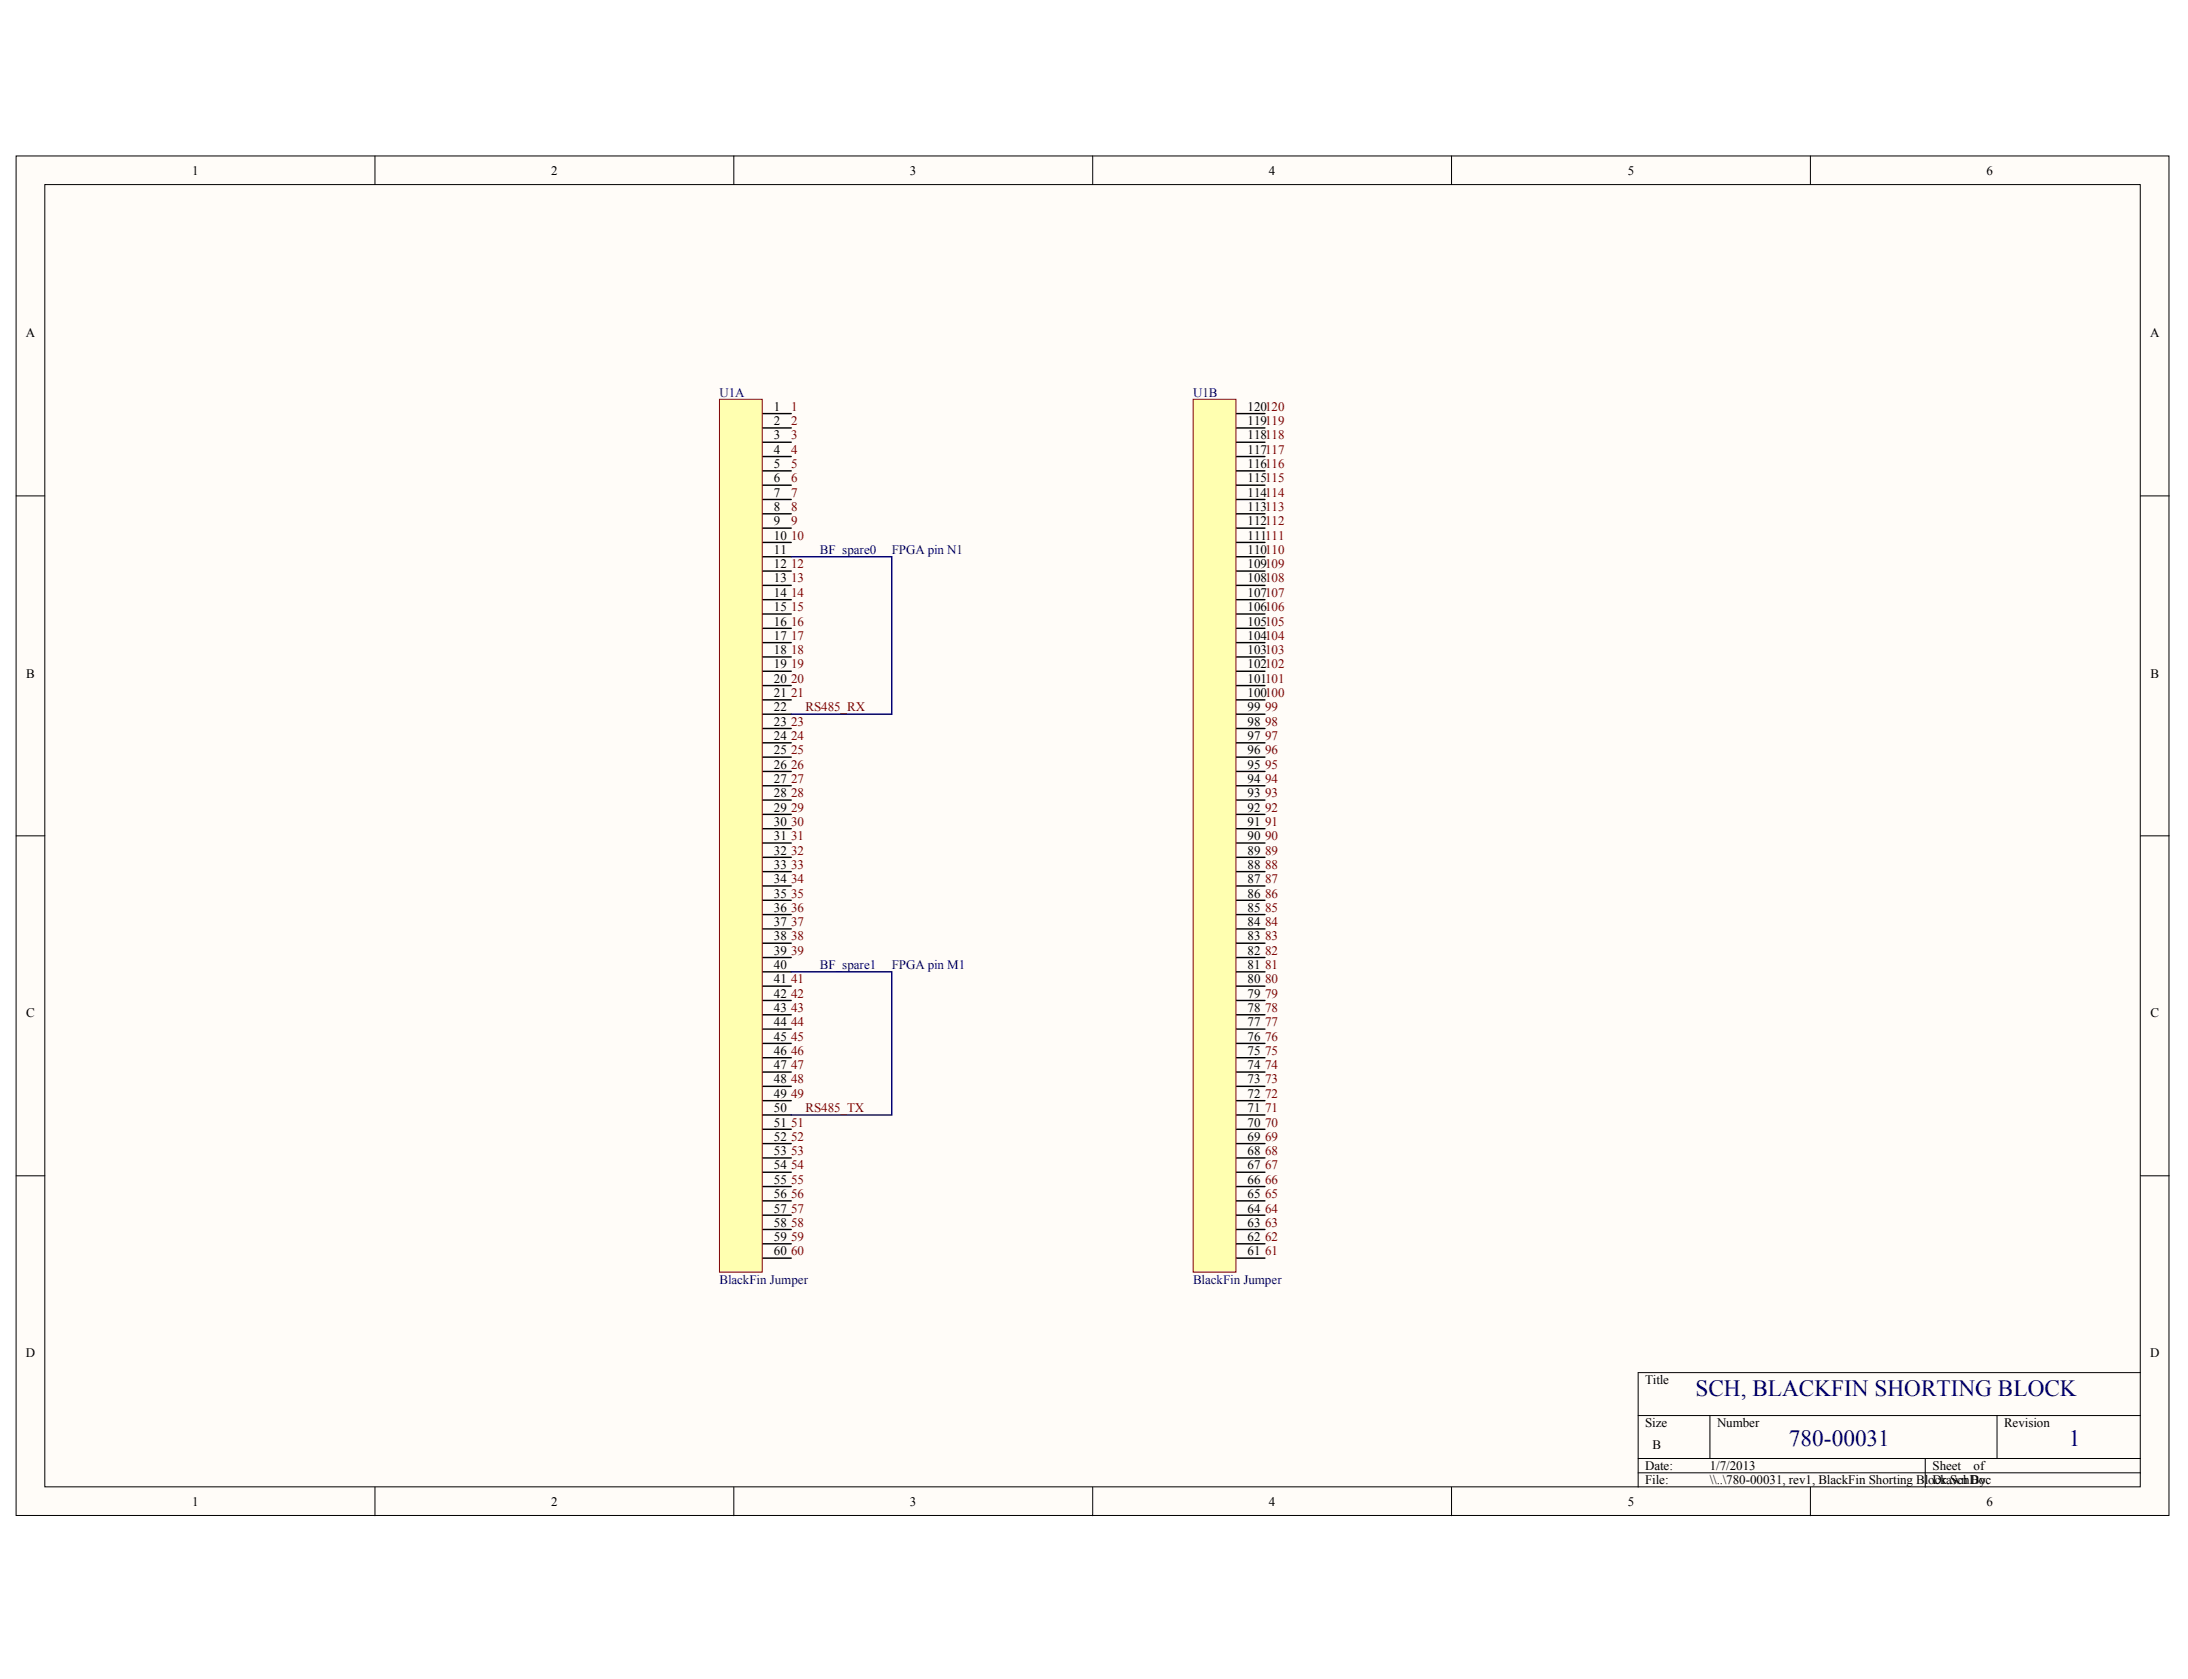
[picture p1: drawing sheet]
<svg xmlns="http://www.w3.org/2000/svg" width="270mm" height="207mm" viewBox="0 0 270 207" stroke-linecap="round" stroke-linejoin="round" font-family="sans-serif">
<defs><g id="words">
<g font-size="2.9" fill="#000080">
<text x="209.1" y="172.2">SCH, BLACKFIN SHORTING BLOCK</text>
<text x="220.7" y="178.4">780-00031</text>
<text x="255.2" y="178.4">1</text>
</g>
<g font-size="1.6">
<text x="23.7" y="21.6">1</text>
<text x="68" y="21.6">2</text>
<text x="112.2" y="21.6">3</text>
<text x="156.5" y="21.6">4</text>
<text x="200.8" y="21.6">5</text>
<text x="245" y="21.6">6</text>
<text x="3.2" y="41.6">A</text>
<text x="265.2" y="41.6">A</text>
<text x="95.5" y="50.7">1</text>
<text x="95.5" y="52.4">2</text>
<text x="153.9" y="52.4">119119</text>
<text x="153.9" y="50.7">120120</text>
<text x="95.5" y="54.2">3</text>
<text x="95.5" y="56">4</text>
<text x="95.5" y="57.7">5</text>
<text x="95.5" y="59.5">6</text>
<text x="153.9" y="59.5">115115</text>
<text x="153.9" y="57.7">116116</text>
<text x="153.9" y="56">117117</text>
<text x="153.9" y="54.2">118118</text>
<text x="95.5" y="61.3">7</text>
<text x="95.5" y="63">8</text>
<text x="95.5" y="64.8">9</text>
<text x="153.9" y="64.8">112112</text>
<text x="153.9" y="63">113113</text>
<text x="153.9" y="61.3">114114</text>
<text x="95.5" y="66.6">10</text>
<text x="95.5" y="68.3">11</text>
<text x="95.5" y="70.1">12</text>
<text x="95.5" y="71.8">13</text>
<text x="153.9" y="71.8">108108</text>
<text x="153.9" y="70.1">109109</text>
<text x="153.9" y="68.3">110110</text>
<text x="153.9" y="66.6">111111</text>
<text x="95.5" y="73.6">14</text>
<text x="95.5" y="75.4">15</text>
<text x="95.5" y="77.2">16</text>
<text x="153.9" y="77.2">105105</text>
<text x="153.9" y="75.4">106106</text>
<text x="153.9" y="73.6">107107</text>
<text x="3.2" y="83.6">B</text>
<text x="95.5" y="78.9">17</text>
<text x="95.5" y="80.7">18</text>
<text x="95.5" y="82.4">19</text>
<text x="153.9" y="82.4">102102</text>
<text x="153.9" y="80.7">103103</text>
<text x="153.9" y="78.9">104104</text>
<text x="265.3" y="83.6">B</text>
<text x="95.5" y="84.2">20</text>
<text x="95.5" y="86">21</text>
<text x="95.5" y="87.7">22</text>
<text x="95.5" y="89.5">23</text>
<text x="153.9" y="89.5">98</text>
<text x="153.9" y="87.7">99</text>
<text x="153.9" y="86">100100</text>
<text x="153.9" y="84.2">101101</text>
<text x="95.5" y="91.3">24</text>
<text x="95.5" y="93">25</text>
<text x="95.5" y="94.8">26</text>
<text x="153.9" y="94.8">95</text>
<text x="153.9" y="93">96</text>
<text x="153.9" y="91.3">97</text>
<text x="95.5" y="96.6">27</text>
<text x="95.5" y="98.3">28</text>
<text x="95.5" y="100.1">29</text>
<text x="95.5" y="101.8">30</text>
<text x="153.9" y="101.8">91</text>
<text x="153.9" y="100.1">92</text>
<text x="153.9" y="98.3">93</text>
<text x="153.9" y="96.6">94</text>
<text x="95.5" y="103.6">31</text>
<text x="95.5" y="105.4">32</text>
<text x="95.5" y="107.2">33</text>
<text x="153.9" y="107.2">88</text>
<text x="153.9" y="105.4">89</text>
<text x="153.9" y="103.6">90</text>
<text x="95.5" y="108.9">34</text>
<text x="95.5" y="110.7">35</text>
<text x="95.5" y="112.4">36</text>
<text x="153.9" y="112.4">85</text>
<text x="153.9" y="110.7">86</text>
<text x="153.9" y="108.9">87</text>
<text x="95.5" y="114.2">37</text>
<text x="95.5" y="116">38</text>
<text x="95.5" y="117.8">39</text>
<text x="95.5" y="119.5">40</text>
<text x="153.9" y="119.5">81</text>
<text x="153.9" y="117.8">82</text>
<text x="153.9" y="116">83</text>
<text x="153.9" y="114.2">84</text>
<text x="3.2" y="125.5">C</text>
<text x="95.5" y="121.3">41</text>
<text x="95.5" y="123">42</text>
<text x="95.5" y="124.8">43</text>
<text x="153.9" y="124.8">78</text>
<text x="153.9" y="123">79</text>
<text x="153.9" y="121.3">80</text>
<text x="265.3" y="125.5">C</text>
<text x="95.5" y="126.6">44</text>
<text x="95.5" y="128.4">45</text>
<text x="95.5" y="130.1">46</text>
<text x="95.5" y="131.9">47</text>
<text x="153.9" y="131.9">74</text>
<text x="153.9" y="130.1">75</text>
<text x="153.9" y="128.4">76</text>
<text x="153.9" y="126.6">77</text>
<text x="95.5" y="133.6">48</text>
<text x="95.5" y="135.4">49</text>
<text x="95.5" y="137.2">50</text>
<text x="153.9" y="137.2">71</text>
<text x="153.9" y="135.4">72</text>
<text x="153.9" y="133.6">73</text>
<text x="95.5" y="139">51</text>
<text x="95.5" y="140.7">52</text>
<text x="95.5" y="142.5">53</text>
<text x="153.9" y="142.5">68</text>
<text x="153.9" y="140.7">69</text>
<text x="153.9" y="139">70</text>
<text x="95.5" y="144.2">54</text>
<text x="95.5" y="146">55</text>
<text x="95.5" y="147.8">56</text>
<text x="95.5" y="149.5">57</text>
<text x="153.9" y="149.5">64</text>
<text x="153.9" y="147.8">65</text>
<text x="153.9" y="146">66</text>
<text x="153.9" y="144.2">67</text>
<text x="95.5" y="151.3">58</text>
<text x="95.5" y="153.1">59</text>
<text x="95.5" y="154.8">60</text>
<text x="153.9" y="154.8">61</text>
<text x="153.9" y="153.1">62</text>
<text x="153.9" y="151.3">63</text>
<text x="3.2" y="167.4">D</text>
<text x="265.2" y="167.4">D</text>
<text x="202.9" y="170.7">Title</text>
<text x="202.9" y="176">Size</text>
<text x="203.8" y="178.7">B</text>
<text x="211.8" y="176">Number</text>
<text x="247.2" y="176">Revision</text>
<text x="23.7" y="185.7">1</text>
<text x="68" y="185.7">2</text>
<text x="112.2" y="185.7">3</text>
<text x="156.5" y="185.7">4</text>
<text x="200.8" y="185.7">5</text>
<text x="202.9" y="181.3">Date:</text>
<text x="202.9" y="183.1">File:</text>
<text x="210.9" y="181.3">1/7/2013</text>
<text x="210.9" y="183.1">\\..\780-00031, rev1, BlackFin Shorting Bl</text>
<text x="237.8" y="183.1">ock.SchDoc</text>
<text x="238.4" y="181.3">Sheet</text>
<text x="238.4" y="183.1">Drawn By:</text>
<text x="243.4" y="181.3">of</text>
<text x="245" y="185.7">6</text>
</g>
<g font-size="1.6" fill="#000080">
<text x="88.7" y="48.9">U1A</text>
<text x="147.2" y="48.9">U1B</text>
<text x="101.1" y="68.3">BF_spare0</text>
<text x="110" y="68.3">FPGA pin N1</text>
<text x="101.1" y="119.5">BF_spare1</text>
<text x="110" y="119.5">FPGA pin M1</text>
<text x="88.7" y="158.4">BlackFin Jumper</text>
<text x="147.2" y="158.4">BlackFin Jumper</text>
</g>
<g font-size="1.6" fill="#800000">
<text x="97.6" y="50.7">1</text>
<text x="97.6" y="52.4">2</text>
<text x="97.6" y="54.2">3</text>
<text x="97.6" y="56">4</text>
<text x="97.6" y="57.7">5</text>
<text x="97.6" y="59.5">6</text>
<text x="97.6" y="61.3">7</text>
<text x="97.6" y="63">8</text>
<text x="97.6" y="64.8">9</text>
<text x="97.6" y="66.6">10</text>
<text x="97.6" y="70.1">12</text>
<text x="97.6" y="71.8">13</text>
<text x="97.6" y="73.6">14</text>
<text x="97.6" y="75.4">15</text>
<text x="97.6" y="77.2">16</text>
<text x="97.6" y="78.9">17</text>
<text x="97.6" y="80.7">18</text>
<text x="97.6" y="82.4">19</text>
<text x="97.6" y="84.2">20</text>
<text x="97.6" y="86">21</text>
<text x="97.6" y="89.5">23</text>
<text x="99.3" y="87.7">RS485_RX</text>
<text x="156" y="89.5">98</text>
<text x="156" y="87.7">99</text>
<text x="97.6" y="91.3">24</text>
<text x="97.6" y="93">25</text>
<text x="97.6" y="94.8">26</text>
<text x="156" y="94.8">95</text>
<text x="156" y="93">96</text>
<text x="156" y="91.3">97</text>
<text x="97.6" y="96.6">27</text>
<text x="97.6" y="98.3">28</text>
<text x="97.6" y="100.1">29</text>
<text x="97.6" y="101.8">30</text>
<text x="156" y="101.8">91</text>
<text x="156" y="100.1">92</text>
<text x="156" y="98.3">93</text>
<text x="156" y="96.6">94</text>
<text x="97.6" y="103.6">31</text>
<text x="97.6" y="105.4">32</text>
<text x="97.6" y="107.2">33</text>
<text x="156" y="107.2">88</text>
<text x="156" y="105.4">89</text>
<text x="156" y="103.6">90</text>
<text x="97.6" y="108.9">34</text>
<text x="97.6" y="110.7">35</text>
<text x="97.6" y="112.4">36</text>
<text x="156" y="112.4">85</text>
<text x="156" y="110.7">86</text>
<text x="156" y="108.9">87</text>
<text x="97.6" y="114.2">37</text>
<text x="97.6" y="116">38</text>
<text x="97.6" y="117.8">39</text>
<text x="156" y="119.5">81</text>
<text x="156" y="117.8">82</text>
<text x="156" y="116">83</text>
<text x="156" y="114.2">84</text>
<text x="97.6" y="121.3">41</text>
<text x="97.6" y="123">42</text>
<text x="97.6" y="124.8">43</text>
<text x="156" y="124.8">78</text>
<text x="156" y="123">79</text>
<text x="156" y="121.3">80</text>
<text x="97.6" y="126.6">44</text>
<text x="97.6" y="128.4">45</text>
<text x="97.6" y="130.1">46</text>
<text x="97.6" y="131.9">47</text>
<text x="156" y="131.9">74</text>
<text x="156" y="130.1">75</text>
<text x="156" y="128.4">76</text>
<text x="156" y="126.6">77</text>
<text x="97.6" y="133.6">48</text>
<text x="97.6" y="135.4">49</text>
<text x="99.3" y="137.2">RS485_TX</text>
<text x="156" y="137.2">71</text>
<text x="156" y="135.4">72</text>
<text x="156" y="133.6">73</text>
<text x="97.6" y="139">51</text>
<text x="97.6" y="140.7">52</text>
<text x="97.6" y="142.5">53</text>
<text x="156" y="142.5">68</text>
<text x="156" y="140.7">69</text>
<text x="156" y="139">70</text>
<text x="97.6" y="144.2">54</text>
<text x="97.6" y="146">55</text>
<text x="97.6" y="147.8">56</text>
<text x="97.6" y="149.5">57</text>
<text x="156" y="149.5">64</text>
<text x="156" y="147.8">65</text>
<text x="156" y="146">66</text>
<text x="156" y="144.2">67</text>
<text x="97.6" y="151.3">58</text>
<text x="97.6" y="153.1">59</text>
<text x="97.6" y="154.8">60</text>
<text x="156" y="154.8">61</text>
<text x="156" y="153.1">62</text>
<text x="156" y="151.3">63</text>
</g>
</g></defs>
<g fill="#fffcf8" stroke="#000" stroke-width=".12">
<path d="M2 19.2h265.5v167.7h-265.5z"/>
<path d="M5.5 22.8h258.5v160.6h-258.5z"/>
</g>
<g fill="none" stroke="#000" stroke-width=".12">
<path d="M46.2 19.2v3.6M90.5 19.2v3.6M134.8 19.2v3.6M179 19.2v3.6M223.3 19.2v3.6M2 61.2h3.5M264 61.2h3.6M2 103.1h3.5M264 103.1h3.6M2 145h3.5M264 145h3.6M202.1 174.6h61.9"/>
<path d="M202.1 179.9h61.9M210.9 174.6v5.3M237.5 179.9v3.5M246.3 174.6v5.3M264 169.3h-61.9v14.1M46.2 183.4v3.5M90.5 183.4v3.5M134.8 183.4v3.5M179 183.4v3.5M202.1 181.7h61.9M223.3 183.4v3.5"/>
</g>
<g fill="none" stroke="#000" stroke-width=".18">
<path d="M94.1 51h3.5M94.1 52.8h3.5M94.1 54.5h3.5M94.1 56.3h3.5M94.1 58.1h3.5M94.1 59.8h3.5M94.1 61.6h3.5M94.1 63.4h3.5M94.1 65.1h3.5M94.1 66.9h3.5M94.1 68.7h3.5M94.1 70.4h3.5"/>
<path d="M94.1 72.2h3.5M94.1 74h3.5M94.1 75.7h3.5M94.1 77.5h3.5M94.1 79.3h3.5M94.1 81h3.5M94.1 82.8h3.5M94.1 84.6h3.5M94.1 86.3h3.5M94.1 88.1h3.5M94.1 89.9h3.5M94.1 91.6h3.5"/>
<path d="M94.1 93.4h3.5M94.1 95.1h3.5M94.1 96.9h3.5M94.1 98.7h3.5M94.1 100.4h3.5M94.1 102.2h3.5M94.1 104h3.5M94.1 105.7h3.5M94.1 107.5h3.5M94.1 109.3h3.5M94.1 111h3.5M94.1 112.8h3.5"/>
<path d="M94.1 114.6h3.5M94.1 116.3h3.5M94.1 118.1h3.5M94.1 119.9h3.5M94.1 121.6h3.5M94.1 123.4h3.5M94.1 125.2h3.5M94.1 126.9h3.5M94.1 128.7h3.5M94.1 130.5h3.5M94.1 132.2h3.5M94.1 134h3.5"/>
<path d="M94.1 135.8h3.5M94.1 137.5h3.5M94.1 139.3h3.5M94.1 141h3.5M94.1 142.8h3.5M94.1 144.6h3.5M94.1 146.3h3.5M94.1 148.1h3.5M94.1 149.9h3.5M94.1 151.6h3.5M94.1 153.4h3.5M94.1 155.2h3.5"/>
</g>
<path d="M88.7 49.2h5.3v107.7h-5.3z" fill="#ffffb0" stroke="#800000" stroke-width=".12"/>
<g fill="none" stroke="#000" stroke-width=".18">
<path d="M152.5 59.8h3.5M152.5 58.1h3.5M152.5 56.3h3.5M152.5 54.5h3.5M152.5 52.8h3.5M152.5 51h3.5M152.5 79.3h3.5M152.5 77.5h3.5M152.5 75.7h3.5M152.5 74h3.5M152.5 72.2h3.5M152.5 70.4h3.5"/>
<path d="M152.5 68.7h3.5M152.5 66.9h3.5M152.5 65.1h3.5M152.5 63.4h3.5M152.5 61.6h3.5M152.5 98.7h3.5M152.5 96.9h3.5M152.5 95.1h3.5M152.5 93.4h3.5M152.5 91.6h3.5M152.5 89.9h3.5M152.5 88.1h3.5"/>
<path d="M152.5 86.3h3.5M152.5 84.6h3.5M152.5 82.8h3.5M152.5 81h3.5M152.5 119.9h3.5M152.5 118.1h3.5M152.5 116.3h3.5M152.5 114.6h3.5M152.5 112.8h3.5M152.5 111h3.5M152.5 109.3h3.5M152.5 107.5h3.5"/>
<path d="M152.5 105.7h3.5M152.5 104h3.5M152.5 102.2h3.5M152.5 100.4h3.5M152.5 139.3h3.5M152.5 137.5h3.5M152.5 135.8h3.5M152.5 134h3.5M152.5 132.2h3.5M152.5 130.5h3.5M152.5 128.7h3.5M152.5 126.9h3.5"/>
<path d="M152.5 125.2h3.5M152.5 123.4h3.5M152.5 121.6h3.5M152.5 155.2h3.5M152.5 153.4h3.5M152.5 151.6h3.5M152.5 149.9h3.5M152.5 148.1h3.5M152.5 146.3h3.5M152.5 144.6h3.5M152.5 142.8h3.5M152.5 141h3.5"/>
</g>
<path d="M147.2 49.2h5.2v107.7h-5.2z" fill="#ffffb0" stroke="#800000" stroke-width=".12"/>
<path d="M97.6 68.7h12.4v19.4h-12.4M97.6 119.9h12.4v17.6h-12.4" fill="none" stroke="#000080" stroke-width=".18"/>
<use href="#words"/>
</svg>
